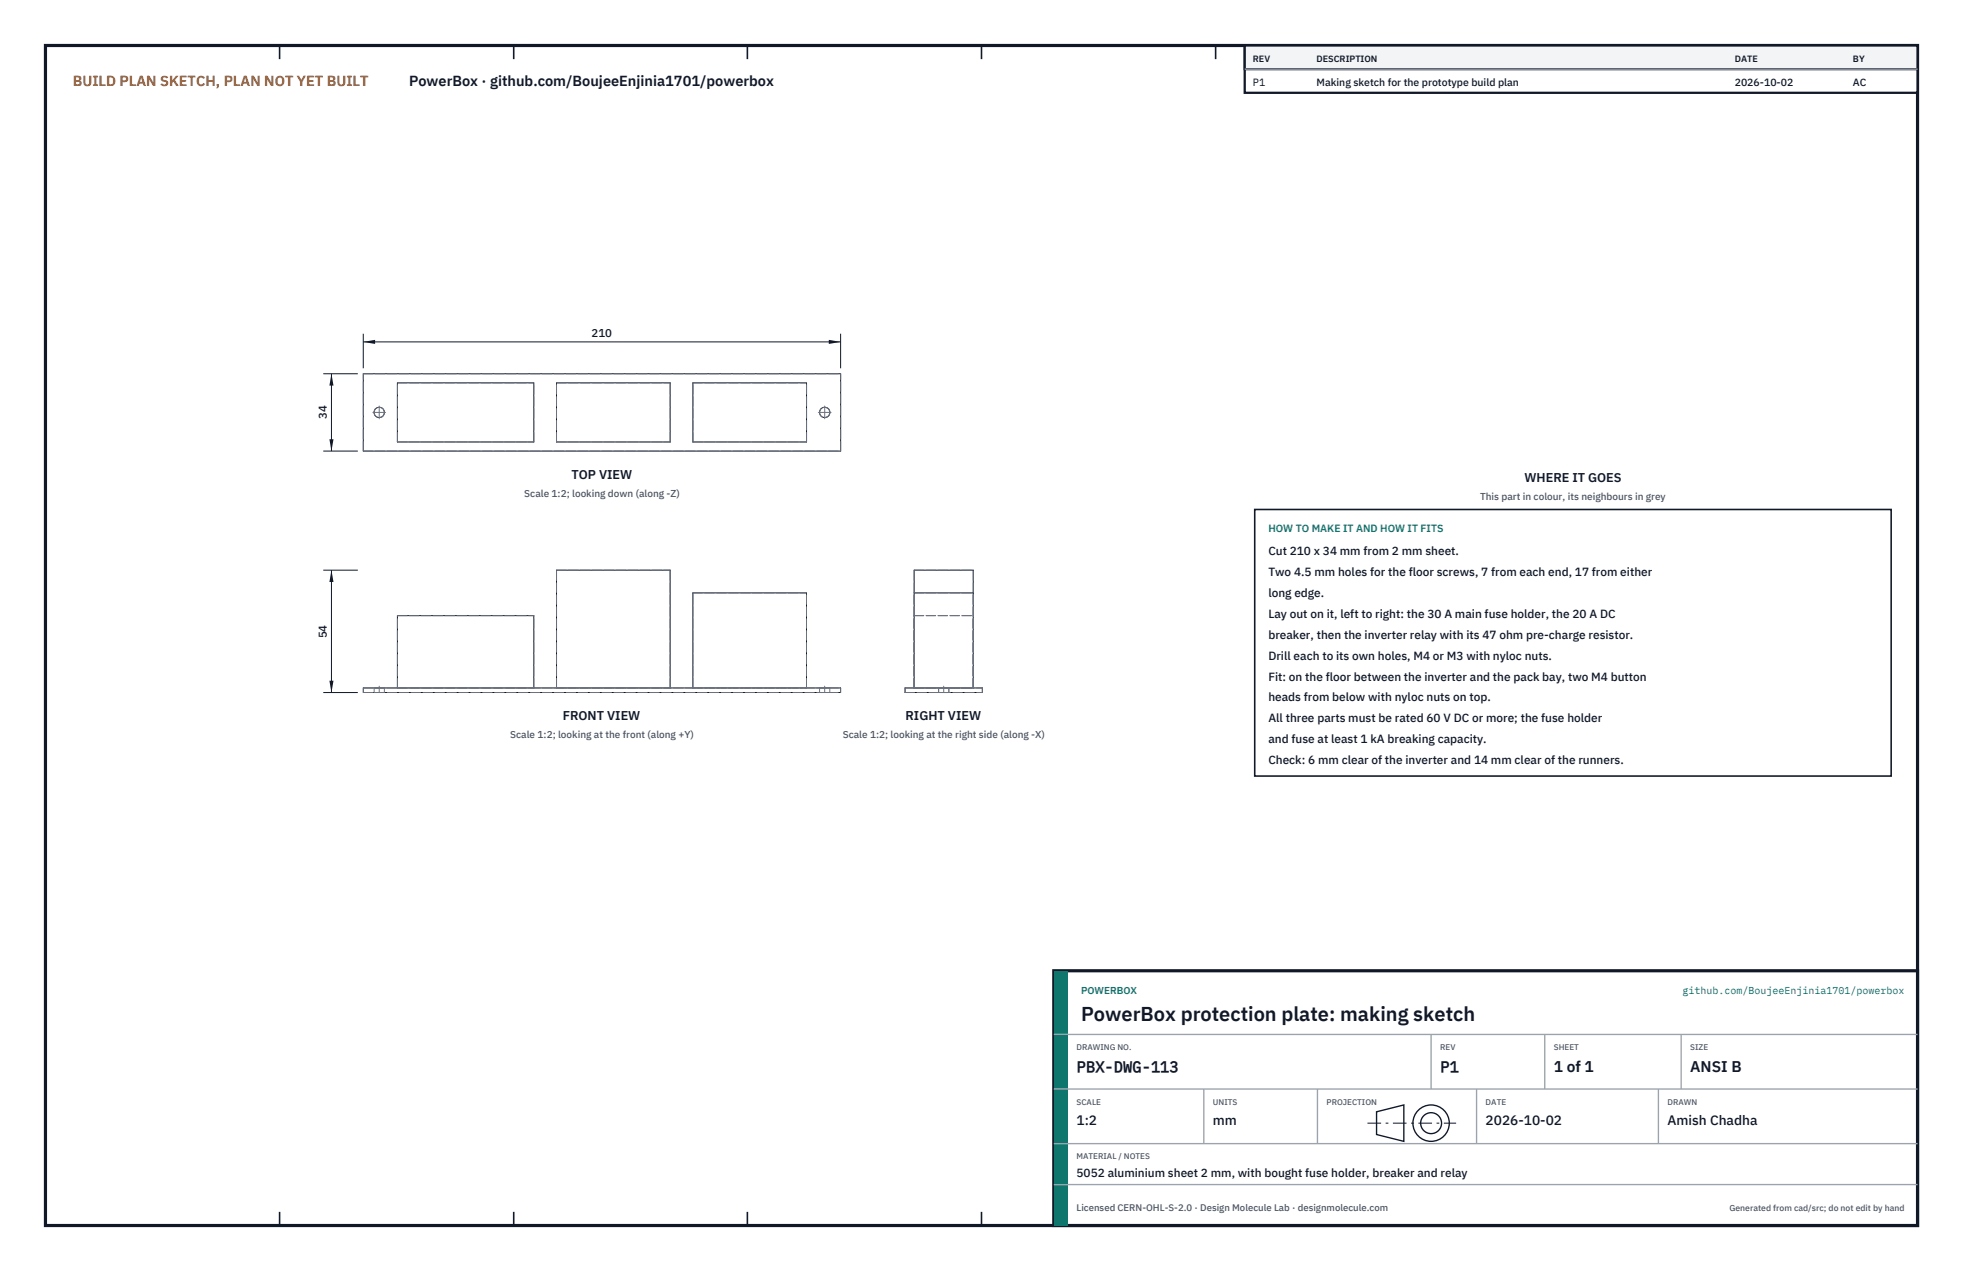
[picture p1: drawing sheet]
<svg xmlns="http://www.w3.org/2000/svg" width="432mm" height="279mm" viewBox="0 0 432 279" stroke-linecap="round" stroke-linejoin="round" font-family="sans-serif">
<defs><g id="words">
<text font-size="4.4" fill="#111827" x="237.8" y="224.4">PowerBox protection plate: making sketch</text>
<g font-size="3.4" fill="#111827">
<text x="236.8" y="235.6">PBX-DWG-113</text>
<text x="316.8" y="235.6">P1</text>
<text x="341.8" y="235.6">1 of 1</text>
<text x="371.8" y="235.6">ANSI B</text>
</g>
<text font-size="3.2" fill="#b45309" x="16" y="19">BUILD PLAN SKETCH, PLAN NOT YET BUILT</text>
<text font-size="3.2" fill="#111827" x="90" y="19">PowerBox · github.com/BoujeeEnjinia1701/powerbox</text>
<g font-size="3" fill="#111827">
<text x="236.8" y="247.2">1:2</text>
<text x="266.8" y="247.2">mm</text>
<text x="326.8" y="247.2">2026-10-02</text>
<text x="366.8" y="247.2">Amish Chadha</text>
</g>
<g font-size="2.8" fill="#111827">
<text x="125.7" y="105.3">TOP VIEW</text>
<text x="335.3" y="106">WHERE IT GOES</text>
<text x="123.8" y="158.3">FRONT VIEW</text>
<text x="199.2" y="158.3">RIGHT VIEW</text>
</g>
<g font-size="2.6" fill="#111827">
<text x="279" y="122">Cut 210 x 34 mm from 2 mm sheet.</text>
<text x="279" y="126.6">Two 4.5 mm holes for the floor screws, 7 from each end, 17 from either</text>
<text x="279" y="131.2">long edge.</text>
<text x="279" y="135.8">Lay out on it, left to right: the 30 A main fuse holder, the 20 A DC</text>
<text x="279" y="140.4">breaker, then the inverter relay with its 47 ohm pre-charge resistor.</text>
<text x="279" y="145">Drill each to its own holes, M4 or M3 with nyloc nuts.</text>
<text x="279" y="149.6">Fit: on the floor between the inverter and the pack bay, two M4 button</text>
<text x="279" y="154.2">heads from below with nyloc nuts on top.</text>
<text x="279" y="158.8">All three parts must be rated 60 V DC or more; the fuse holder</text>
<text x="279" y="163.4">and fuse at least 1 kA breaking capacity.</text>
<text x="279" y="168">Check: 6 mm clear of the inverter and 14 mm clear of the runners.</text>
<text x="236.8" y="258.8">5052 aluminium sheet 2 mm, with bought fuse holder, breaker and relay</text>
</g>
<g font-size="2.5" fill="#111827">
<text x="130.1" y="74.2">210</text>
<text x="71.9" y="92.2" transform="rotate(-90 71.9 92.2)">34</text>
<text x="71.9" y="140.3" transform="rotate(-90 71.9 140.3)">54</text>
</g>
<g font-size="2.3" fill="#111827">
<text x="275.6" y="18.8">P1</text>
<text x="289.6" y="18.8">Making sketch for the prototype build plan</text>
<text x="381.6" y="18.8">2026-10-02</text>
<text x="407.6" y="18.8">AC</text>
</g>
<text font-size="2.3" fill="#0f766e" x="279" y="117">HOW TO MAKE IT AND HOW IT FITS</text>
<g font-size="2.2" fill="#4b5563">
<text x="115.3" y="109.2">Scale 1:2; looking down (along -Z)</text>
<text x="325.6" y="110">This part in colour, its neighbours in grey</text>
<text x="112.2" y="162.3">Scale 1:2; looking at the front (along +Y)</text>
<text x="185.4" y="162.3">Scale 1:2; looking at the right side (along -X)</text>
</g>
<g font-size="2.2" fill="#0f766e">
<text x="237.8" y="218.4">POWERBOX</text>
<text x="370.1" y="218.4">github.com/BoujeeEnjinia1701/powerbox</text>
</g>
<text font-size="2.1" fill="#4b5563" x="236.8" y="266.2">Licensed CERN-OHL-S-2.0 · Design Molecule Lab · designmolecule.com</text>
<g font-size="2" fill="#111827">
<text x="275.6" y="13.6">REV</text>
<text x="289.6" y="13.6">DESCRIPTION</text>
<text x="381.6" y="13.6">DATE</text>
<text x="407.6" y="13.6">BY</text>
</g>
<text font-size="1.9" fill="#4b5563" x="380.4" y="266.2">Generated from cad/src; do not edit by hand</text>
<g font-size="1.8" fill="#4b5563">
<text x="236.8" y="230.8">DRAWING NO.</text>
<text x="316.8" y="230.8">REV</text>
<text x="341.8" y="230.8">SHEET</text>
<text x="371.8" y="230.8">SIZE</text>
<text x="236.8" y="242.8">SCALE</text>
<text x="266.8" y="242.8">UNITS</text>
<text x="291.8" y="242.8">PROJECTION</text>
<text x="326.8" y="242.8">DATE</text>
<text x="366.8" y="242.8">DRAWN</text>
<text x="236.8" y="254.8">MATERIAL / NOTES</text>
</g>
</g></defs>
<path d="M10 10h411.8v259.4h-411.8z" fill="none" stroke="#111827" stroke-width=".7" stroke-linecap="butt"/>
<g fill="none" stroke="#111827" stroke-width=".35">
<path d="M61.5 10v3M113 10v3M164.4 10v3M215.9 10v3M267.4 10v3M318.9 10v3M370.3 10v3M61.5 266.4v3M113 266.4v3M164.4 266.4v3M215.9 266.4v3M267.4 266.4v3"/>
<path d="M318.9 266.4v3M370.3 266.4v3"/>
</g>
<g fill="none" stroke="#111727" stroke-width=".22">
<path d="M79.9 82.2h105v17h-105zM87.4 84.2h30v13h-30zM122.4 84.2h25v13h-25zM152.4 84.2h25v13h-25zM201.1 130.3h13M79.9 151.2h105v1h-105zM87.4 151.2v-15.9h30v15.9M122.4 151.2v-25.9h25v25.9M152.4 151.2v-20.9h25v20.9M199.1 151.2h17v1h-17zM201.1 151.2v-25.9h13v25.9"/>
<circle cx="83.4" cy="90.7" r="1.13"/>
<circle cx="181.4" cy="90.7" r="1.13"/>
</g>
<g fill="none" stroke="#6a7180" stroke-width=".22" stroke-dasharray="2.1 .5">
<path d="M79.9 99.2v-17M79.9 99.2h105M79.9 82.2h105M87.4 97.2v-13M87.4 84.2h30M87.4 97.2h30M117.4 97.2v-13M122.4 97.2v-13M122.4 84.2h25M122.4 97.2h25M147.4 97.2v-13M152.4 97.2v-13"/>
<path d="M152.4 84.2h25M152.4 97.2h25M177.4 97.2v-13M184.9 99.2v-17M87.4 135.3h30M122.4 125.3h25M152.4 130.3h25M201.1 135.3h13M201.1 125.3h13M201.1 130.3h13M79.9 152.2v-1M79.9 151.2h105"/>
<path d="M79.9 152.2h105M82.3 151.2h2.2M82.3 152.2h2.2M82.3 152.2v-1M84.5 151.2h-2.2M84.5 152.2h-2.2M84.5 152.2v-1M87.4 151.2h30M87.4 151.2v-15.9M117.4 151.2v-15.9M122.4 151.2h25M122.4 151.2v-25.9"/>
<path d="M147.4 151.2v-25.9M152.4 151.2h25M152.4 151.2v-20.9M177.4 151.2v-20.9M180.3 151.2h2.2M180.3 152.2h2.2M180.3 152.2v-1M182.5 151.2h-2.2M182.5 152.2h-2.2M182.5 152.2v-1M184.9 152.2v-1M199.1 152.2v-1"/>
<path d="M199.1 151.2h17M199.1 152.2h17M201.1 151.2h13M201.1 151.2v-15.9M201.1 151.2v-25.9M201.1 151.2v-20.9M206.5 151.2h1.1M206.5 152.2h1.1M206.5 152.2v-1M207.6 151.2h1.1M207.6 152.2h1.1M208.7 151.2h-2.2"/>
<path d="M208.7 152.2h-2.2M208.7 152.2v-1M214.1 151.2v-15.9M214.1 151.2v-25.9M214.1 151.2v-20.9M216.1 152.2v-1"/>
<circle cx="83.4" cy="90.7" r="1.13"/>
<circle cx="181.4" cy="90.7" r="1.13"/>
</g>
<path d="M82 90.7h2.8M83.4 92.1v-2.8M180 90.7h2.8M181.4 92.1v-2.8M83.4 152.2v-1.4M181.4 152.2v-1.4M207.6 152.2v-1.4" fill="none" stroke="#6a7180" stroke-width=".22" stroke-dasharray="4.2 .5 0 .5"/>
<path d="M79.9 73.4v7.6M79.9 75.2h105M184.9 73.4v7.6" fill="none" stroke="#111827" stroke-width=".22"/>
<path d="M79.9 75.2l2.6-.5v.9zM182.3 74.7v.9l2.6-.4z" fill="#111827"/>
<path d="M71.1 82.2h7.6M71.1 99.2h7.6M72.9 82.2v17" fill="none" stroke="#111827" stroke-width=".22"/>
<path d="M72.9 82.2l-.4 2.6h.9zM72.5 96.6h.9l-.5 2.6z" fill="#111827"/>
<path d="M71.1 125.3h7.6M72.9 125.3v26.9M71.1 152.2h7.6" fill="none" stroke="#111827" stroke-width=".22"/>
<path d="M72.9 125.3l-.4 2.6h.9zM72.5 149.6h.9l-.5 2.6z" fill="#111827"/>
<path d="M276 112h140v58.6h-140z" fill="#fff" stroke="#111827" stroke-width=".35"/>
<path d="M273.8 10h148v10.4h-148z" fill="#fff" stroke="#111827" stroke-width=".5"/>
<path d="M273.8 10h148v5.2h-148z" fill="#f3f4f6" stroke="#111827" stroke-width=".5"/>
<path d="M273.8 15.2h148" fill="none" stroke="#9ca3af" stroke-width=".3"/>
<path d="M231.8 213.4h190v56h-190z" fill="#fff" stroke="#111827" stroke-width=".7" stroke-linecap="butt"/>
<path d="M231.8 213.4h3v56h-3z" fill="#0f766e"/>
<path d="M231.8 227.4h190M231.8 239.4h190M264.8 239.4v12M289.8 239.4v12M314.8 227.4v12M324.8 239.4v12M339.8 227.4v12M364.8 239.4v12M369.8 227.4v12M231.8 251.4h190M231.8 260.4h190" fill="none" stroke="#9ca3af" stroke-width=".3"/>
<g fill="none" stroke="#111827" stroke-width=".3">
<path d="M302.8 244.4l6-1.5v8l-6-1.5z"/>
<circle cx="314.8" cy="246.9" r="4"/>
<circle cx="314.8" cy="246.9" r="2.3"/>
</g>
<path d="M300.8 246.9h19.5" fill="none" stroke="#111827" stroke-width=".22" stroke-dasharray="3 1 .6 1" stroke-linecap="butt"/>
<use href="#words"/>
</svg>
